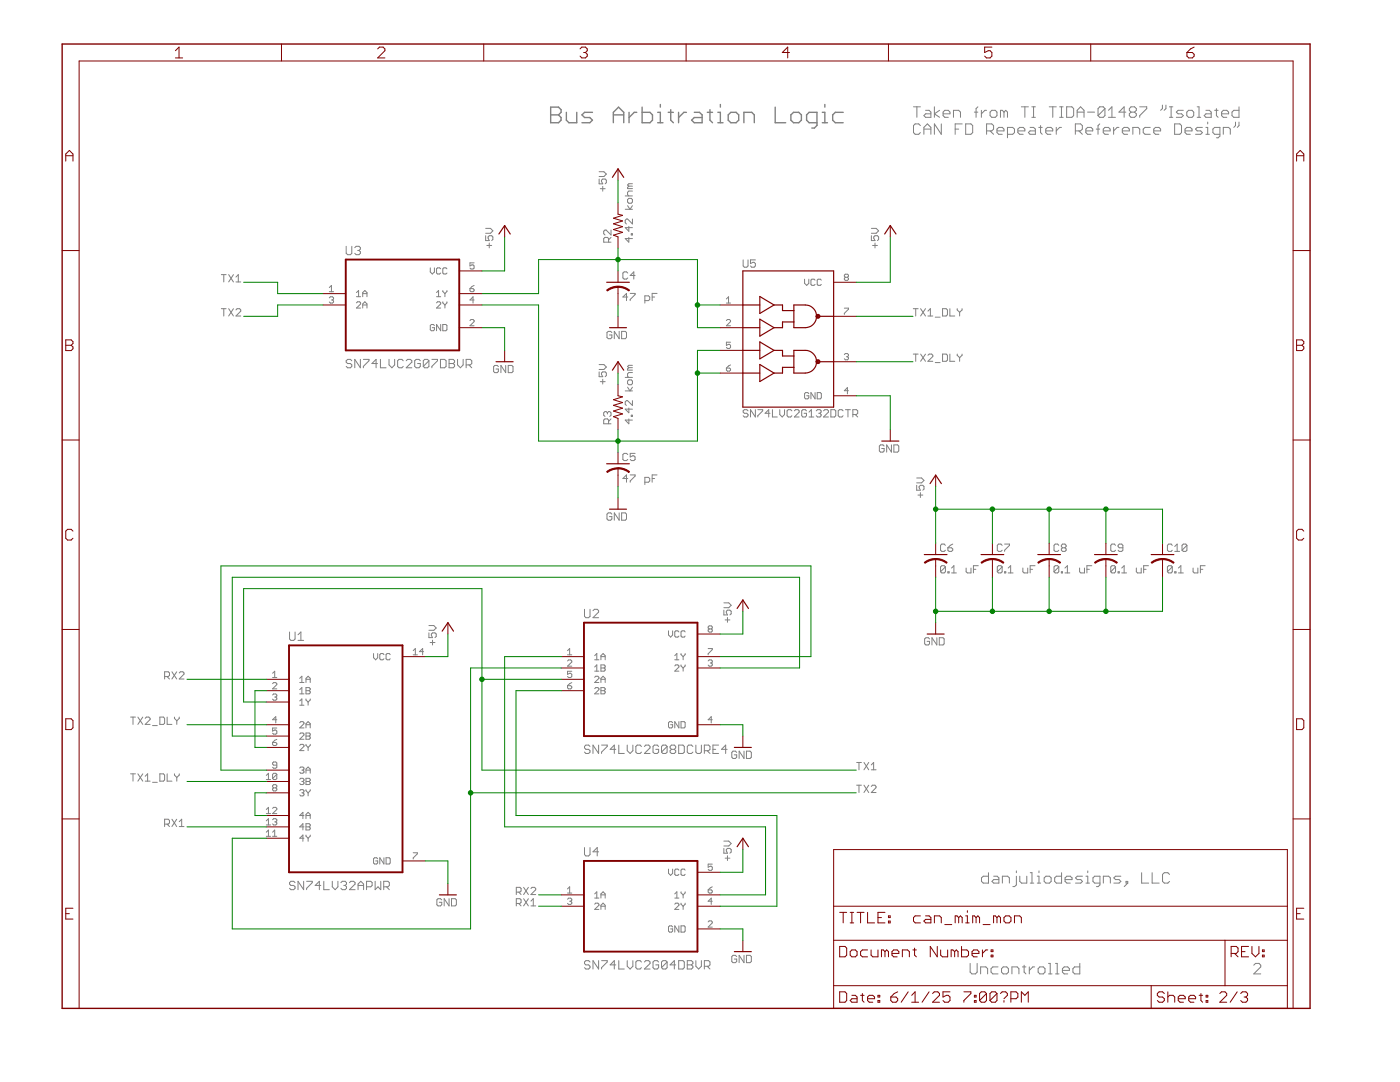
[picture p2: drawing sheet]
<svg xmlns="http://www.w3.org/2000/svg" width="279mm" height="216mm" viewBox="0 0 279 216" stroke-linecap="round" stroke-linejoin="round" font-family="sans-serif">
<g fill="none" stroke="#808080" stroke-width=".2">
<path d="M119.6 35.7v1h.7l-.3-.5v-.2l.3-.3h.5l.2 .3v.4l-.2 .3M119.6 34.3h.9l.5 .4-.5 .5h-.9M119.8 37.7h1M120.3 37.2v.9M124.8 39.1h1.4M125.2 39.8l.3-.2h.5l.2 .2v.5l-.2 .3h-.5l-.3-.3zM125.5 37.1l-.3 .3v.2h1M125.5 37.1h.7M126.2 38.1h-.7l-.3 .3v.4l.3 .3M126.2 36.7h-.7l-.3 .2 .3 .2M182.3 21.3h1.4M183 21.3v2.1"/>
<path d="M183.7 25.1l-.4-.4h-.7l-.3 .4v1.4l.3 .3h.7l.4-.3M184.4 26.8v-1.4l.7-.7 .7 .7v1.4M184.4 25.8h1.4M184.7 22h.7l.4 .4v1h-1.1l-.3-.3 .3-.4h1.1M186.5 21.3v2.1M187.5 22l-1 .7 1 .7M187.9 24.7v2.1l-1.4-2.1v2.1M188.2 22.7h1.4v-.3l-.3-.4h-.7l-.4 .4v.7l.4 .3h.7M190.3 23.4v-1.4h1l.4 .4v1M190.6 25.8h.7M192 24.7h-1.4v2.1M192.7 24.7h1.1l.3 .4v1.4l-.3 .3h-1.1z"/>
<path d="M194.5 22.4h.7M195.2 21.3l-.4 .4v1.7M195.9 22v1.4M196.9 22h-.3l-.7 .7M196.9 26.1h1l.4-.3v-.7l-.4-.4h-1v2.1M197.6 26.1l.7 .7M197.9 22h.7l.4 .4v.7l-.4 .3h-.7l-.3-.3v-.7zM199 26.1h1.4v-.3l-.4-.4h-.7l-.3 .4v.7l.3 .3h.7M200.4 22.4l-.4-.4h-.3v1.4M200.4 22.4v1M200.4 22.4l.3-.4 .4 .4v1M201.1 26.8h1l.4-.3v-.7l-.4-.4h-1v2.1"/>
<path d="M203.1 26.1h1.4v-.3l-.3-.4h-.7l-.4 .4v.7l.4 .3h.7M203.8 21.3h1.4M204.5 21.3v2.1M205.6 25.4h.7l.3 .4v1h-1l-.4-.3 .4-.4h1M205.9 21.3h.7M205.9 23.4h.7M206.3 21.3v2.1M207.3 25.4h.7M207.7 25.1v1.4l.3 .3M208.7 26.1h1.4v-.3l-.4-.4h-.7l-.3 .4v.7l.3 .3h.7M209.4 21.3h1.4M210.1 21.3v2.1"/>
<path d="M210.8 25.4v1.4M211.5 21.3h.7M211.5 23.4h.7M211.8 21.3v2.1M211.8 25.4h-.3l-.7 .7M212.9 21.3h1l.4 .4v1.4l-.4 .3h-1zM214.6 26.1h1l.4-.3v-.7l-.4-.4h-1v2.1M215 22.4h1.3M215 23.4v-1.4l.6-.7 .7 .7v1.4M215.3 26.1l.7 .7M216.7 26.1h1.4v-.3l-.4-.4h-.7l-.3 .4v.7l.3 .3h.7M217 22.4h1.4"/>
<path d="M218.8 25.8h.7M219.5 24.7l-.4 .4v1.7M220.2 26.1h1.4v-.3l-.4-.4h-.7l-.3 .4v.7l.3 .3h.7M220.5 21.7l-.3-.4h-.7l-.4 .4v1.4M220.5 21.7v1.4l-.3 .3h-.7l-.4-.3M220.5 21.7l-1.4 1.4M221.2 23.4h1.4M221.2 22l.7-.7v2.1M222.2 25.4v1.4M223.3 25.4h-.4l-.7 .7M224 26.1h1.4v-.3l-.4-.4h-.7l-.3 .4v.7l.3 .3h.7M224.7 22.4h-1.4l1-1.1v2.1"/>
<path d="M225.7 22.4l-.3-.4v-.3l.3-.4h.7l.4 .4v.3l-.4 .4M225.7 22.4l-.3 .3v.4l.3 .3h.7l.4-.3v-.4l-.4-.3M225.7 22.4h.7M226.1 26.8v-1.4h1l.4 .4v1M227.5 21.3h1.4v.4l-1.4 1.4v.3M229.6 25.4h-1.1l-.3 .4v.7l.3 .3h1.1M230.3 26.1h1.3v-.3l-.3-.4h-.7l-.3 .4v.7l.3 .3h.7M232 21v.7l-.4 .3M232.7 21v.7l-.4 .3M233.4 21.3h.7M233.4 23.4h.7M233.7 21.3v2.1"/>
<path d="M234.4 24.7h1.1l.3 .4v1.4l-.3 .3h-1.1zM236.2 22h-1.1l-.3 .4 .3 .3h.7l.4 .4-.4 .3h-1M236.5 26.1h1.4v-.3l-.3-.4h-.7l-.4 .4v.7l.4 .3h.7M237.2 22h.7l.3 .4v.7l-.3 .3h-.7l-.3-.3v-.7zM238.9 21.3h.4v2.1M238.9 23.4h.7M240 25.4h-1.1l-.3 .4 .3 .3h.7l.4 .4-.4 .3h-1M240.7 22h.7l.3 .4v1h-1l-.4-.3 .4-.4h1M240.7 26.8h.7M240.7 25.4h.3v1.4M241 24.4v.3M242.4 22h.7"/>
<path d="M242.8 21.7v1.4l.3 .3M243.5 26.8h-1.1l-.3-.3v-.7l.3-.4h1.1v1.8l-.4 .3h-.3M243.8 22.7h1.4v-.3l-.4-.4h-.7l-.3 .4v.7l.3 .3h.7M244.1 26.8v-1.4h1.1l.3 .4v1M246.6 24.4v.7l-.4 .3M247.3 21.3v2.1h-1.1l-.3-.3v-.7l.3-.4h1.1M247.3 24.4v.7l-.4 .3M44.2 54.8h.9M44.7 54.8v1.5M45.6 54.8l1 1.5M46.6 54.8l-1 1.5M47.1 55.3l.5-.5v1.5"/>
<path d="M47.1 56.3h.9M65.7 59.4l.2-.2h.5l.2 .2-.2 .5M65.7 57.4l.4-.4v1.2M65.7 58.2h.9M66.1 59.9h.3M66.4 59.9l.2 .2-.2 .4h-.5l-.2-.2M69.1 49.1v1.4l.3 .3h.5l.3-.3v-1.4M70.8 49.4l.3-.3h.5l.3 .3v.3l-.3 .3M71.1 58.4l.5-.4v1.2M71.1 59.2h.9M71.4 50h.2M71.6 50l.3 .2v.3l-.3 .3h-.5l-.3-.3"/>
<path d="M72.4 59.2v-.8l.4-.4 .4 .4v.8M72.4 58.6h.8M85.9 53.4v.9l.4 .4 .4-.4v-.9M87.1 59.2h.8M87.1 58.4l.4-.4v1.2M87.9 53.6l-.2-.2h-.4l-.2 .2v.9l.2 .2h.4l.2-.2M88.4 58v.2l.4 .4M88.8 58.6v.6M89.2 53.6l-.2-.2h-.4l-.2 .2v.9l.2 .2h.4l.2-.2M89.2 58v.2l-.4 .4M93.8 57.6h.6l.2 .4-.2 .2h-.4l-.2-.2zM94.6 59.9h-.8l.6-.7v1.3"/>
<path d="M94.6 52.5h-.8v.6l.4-.2 .4 .2v.4l-.2 .2h-.4l-.2-.2M94.6 57l-.8 .6M96.9 47v1h.7l-.2-.5v-.2l.2-.3h.5l.3 .3v.5l-.3 .2M96.9 45.6h1l.5 .5-.5 .4h-1M97.2 49h.9M97.6 48.5v1M121.5 48.3v-.7l-.3-.2h-.5l-.2 .2v.7h1.4M121.9 45.9v1l-.9-1h-.3l-.2 .2v.5l.2 .3M121.9 47.4l-.4 .5M124.8 41.8h1.4M125.2 41l.5 .8 .5-.8M125.3 59.3h-1l.7-.8v1.5"/>
<path d="M125.3 54.5l-.3-.2h-.4l-.3 .2v1l.3 .2h.4l.3-.2M125.5 47.4v.9l-.7-.7h1.4M125.5 45.2v.9l-.7-.7h1.4M125.8 58.5h.9v.3l-.9 1v.2M126 46.6h.2v.3h-.2zM126.2 43.7v1l-1-1h-.2l-.2 .3v.4l.2 .3M126.7 55h-.9l.7-.7v1.4M128.7 60h.7l.3-.2v-.5l-.3-.3h-.7v1.5M130.2 59.3h.4M131.1 58.5h-.9v1.5M145 59.6l.4-.4v1.3M148.3 51.9v1.2l.2 .2h.5l.3-.2v-1.2"/>
<path d="M150.7 51.9h-.9v.7l.5-.3h.2l.2 .3v.5l-.2 .2h-.5l-.2-.2M160.6 55.7v.8l.4 .4 .4-.4v-.8M162.7 55.9l-.2-.2h-.5l-.2 .2v.8l.2 .2h.5l.2-.2M163.9 55.9l-.2-.2h-.4l-.2 .2v.8l.2 .2h.4l.2-.2M168.7 55.3l-.2-.2 .2-.4h.4l.2 .2-.2 .4M168.7 55.3l-.2 .2 .2 .4h.4l.2-.1-.2-.5M168.7 55.3h.4M173.9 47v1h.7l-.2-.5v-.2l.2-.3h.5l.2 .3v.5l-.2 .2M173.9 45.6h1l.4 .5-.4 .4h-1M174.1 49h1M174.6 48.5v1M44.2 61.6h.9"/>
<path d="M44.7 61.6v1.5M45.6 61.6l1 1.5M46.6 61.6l-1 1.5M47.1 61.8l.2-.2h.5l.2 .2v.3l-.9 1h.9M70.2 72l-.3-.3h-.5l-.3 .3v.3l.3 .2h.5l.3 .3v.3l-.3 .3h-.5l-.3-.3M71.1 60.4l.3-.2h.4l.2 .2v.2l-.9 .9h.9M71.9 71.7v1.7l-1.1-1.7v1.7M72.4 61.5v-.9l.4-.4 .4 .4v.9M72.4 60.9h.8M72.5 71.7h1.1v.3l-1.1 1.1v.3M75.3 72.5h-1.1l.9-.8v1.7M75.9 71.7v1.7h1.1"/>
<path d="M77.6 71.7v1.1l.6 .6 .6-.6v-1.1M80.5 72l-.3-.3h-.6l-.2 .3v1.1l.2 .3h.6l.3-.3M81.1 72l.2-.3h.6l.3 .3v.3l-1.1 1.1h1.1M83.9 72l-.3-.3h-.5l-.3 .3v1.1l.3 .3h.5l.3-.3v-.6h-.6M85.6 72l-.3-.3h-.5l-.3 .3v1.1M85.6 72v1.1l-.3 .3h-.5l-.3-.3M85.6 72l-1.1 1.1M86.2 71.7h1.1v.3l-1.1 1.1v.3M86.7 65l-.2-.3h-.4l-.2 .3v.8l.2 .2h.4l.2-.2v-.4h-.4M87.1 60.4l.2-.2h.4l.2 .2v.2l-.8 .9h.8M87.9 71.7h.8l.3 .3v1.1l-.3 .3h-.8zM87.9 64.7v1.3l-.8-1.3v1.3"/>
<path d="M88.4 60.2v.2l.4 .5M88.4 64.7h.6l.2 .3v.8l-.2 .2h-.6zM88.8 60.9v.6M89.2 60.2v.2l-.4 .5M89.6 71.7h.8l.3 .3v.3l-.3 .2 .3 .3v.3l-.3 .3h-.8zM89.6 72.5h.8M91.3 71.7v1.1l.6 .6 .5-.6v-1.1M93 72.8h.9l.2-.3v-.5l-.2-.3h-.9v1.7M93.6 72.8l.5 .6M93.8 64l.2-.2h.4l.2 .2v.2l-.8 .8h.8M99.5 73.2l-.3-.3h-.5l-.2 .3v.9l.2 .3h.5l.3-.3v-.5h-.5M100.9 72.9v1.5l-.9-1.5v1.5"/>
<path d="M101.4 72.9h.8l.2 .3v.9l-.2 .3h-.8zM119.6 74.2v1h.7l-.3-.5v-.3l.3-.2h.5l.2 .2v.5l-.2 .3M119.6 72.7h.9l.5 .5-.5 .5h-.9M119.8 76.2h1M120.3 75.7v.9M122.1 66.4l-.2-.3h-.5l-.3 .3v.9l.3 .3h.5l.2-.3v-.5h-.5M123.6 66.1v1.5l-1-1.5v1.5M124.1 66.1h.7l.2 .3v.9l-.2 .3h-.7zM124.8 78h1.4M124.8 75.3h1.4M125.2 76.1l.3-.3h.5l.2 .3v.4l-.2 .3h-.5l-.3-.3zM125.2 77.3l.5 .7 .5-.7"/>
<path d="M125.5 73.4l-.3 .2v.3h1M125.5 73.4h.7M126.2 74.3h-.7l-.3 .3v.5l.3 .2M126.2 79.9v1l-1-1h-.2l-.2 .3v.5l.2 .2M126.2 72.9h-.7l-.3 .2 .3 .3M145 64l.2-.2h.4l.2 .2v.2l-.8 .8h.8M145 73.4h.6l.2 .5-.2 .2h-.4l-.2-.2zM145 60.5h.8M145.8 68.3h-.8v.6l.6-.2 .2 .2v.4l-.2 .2h-.4l-.2-.2M145.8 72.8l-.8 .6M161.4 78.5l-.2-.2h-.4l-.2 .2v.9l.2 .2h.4l.2-.2v-.4h-.4M162.7 78.3v1.3l-.9-1.3v1.3"/>
<path d="M163.1 78.3h.6l.2 .2v.9l-.2 .2h-.6zM168.5 61.5h.8v.2l-.8 .8v.2M168.5 70.8l.2-.3h.4l.2 .3-.2 .4M168.9 71.2h.2M169.1 71.2l.2 .2-.2 .4h-.4l-.2-.2M169.3 78h-.8l.6-.7v1.3M182.3 61.6h.9M182.3 70.7h.9M182.8 61.6v1.5M182.8 70.7v1.4M183.7 61.6l1 1.5M183.7 70.7l1 1.4"/>
<path d="M184.7 61.6l-1 1.5M184.7 70.7l-1 1.4M185.2 63.1h1M185.2 62.1l.5-.5v1.5M185.2 70.9l.2-.2h.5l.3 .2v.2l-1 1h1M186.6 63.3h1M186.6 72.3h1M188.1 61.6h.7l.3 .2v1l-.3 .3h-.7zM188.1 70.7h.7l.3 .2v1l-.3 .2h-.7zM189.6 61.6v1.5h.9M189.6 70.7v1.4h.9M191 61.6v.2l.5 .5"/>
<path d="M191 70.7v.2l.5 .5M191.5 62.3v.8M191.5 71.4v.7M192 61.6v.2l-.5 .5M192 70.7v.2l-.5 .5M121.2 82.4l-.2-.3h-.3l-.2 .3v.4l.2 .3M121.2 82.4l.3-.3h.2l.2 .3v.4l-.2 .3M121.2 82.4v.2M121.5 84.6v-.8l-.3-.2h-.5l-.2 .2v.8h1.4M121.9 83.6l-.4 .5M125.3 95.5h-1l.7-.7v1.4M125.3 90.7l-.3-.2h-.4l-.3 .2v1l.3 .2h.4l.3-.2"/>
<path d="M125.5 81.4v1l-.7-.8h1.4M125.5 83.6v1l-.7-.8h1.4M125.8 94.8h.9v.2l-.9 1v.2M126 82.8h.2v.3h-.2zM126.7 90.5h-.9v.7l.5-.2h.2l.2 .2v.5l-.2 .2h-.5l-.2-.2M128.7 96.2h.7l.3-.2v-.5l-.3-.3h-.7v1.5M130.2 95.5h.4M131.1 94.8h-.9v1.4M149.3 82l-.3-.3h-.5l-.2 .3v.2l.2 .3h.5l.3 .2v.3l-.3 .2h-.5l-.2-.2M150.7 81.7v1.5l-.9-1.5v1.5M151.2 81.7h1v.3l-1 1v.2M153.7 82.5h-1l.7-.8v1.5"/>
<path d="M154.2 81.7v1.5h.9M155.6 81.7v1l.5 .5 .5-.5v-1M158 82l-.2-.3h-.5l-.2 .3v1l.2 .2h.5l.2-.2M158.5 82l.3-.3h.5l.2 .3v.2l-1 1h1M161 82l-.3-.3h-.5l-.2 .3v1l.2 .2h.5l.3-.2v-.5h-.5M161.5 83.2h.9M161.5 82.2l.4-.5v1.5M162.9 82l.3-.3h.4l.3 .3v.2l-.3 .3M163.4 82.5h.2M163.6 82.5l.3 .2v.3l-.3 .2h-.4l-.3-.2M164.4 82l.2-.3h.5l.2 .3v.2l-.9 1h.9M165.8 81.7h.8l.2 .3v1l-.2 .2h-.8z"/>
<path d="M168.3 82l-.3-.3h-.5l-.2 .3v1l.2 .2h.5l.3-.2M168.7 81.7h1M169.2 81.7v1.5M170.2 82.7h.7l.3-.2v-.5l-.3-.3h-.7v1.5M170.7 82.7l.5 .5M176.4 89l-.2-.2h-.5l-.2 .2v1l.2 .2h.5l.2-.2v-.5h-.4M177.9 88.8v1.4l-.9-1.4v1.4M178.4 88.8h.7l.3 .2v1l-.3 .2h-.7zM182.9 96.8v1h.8l-.3-.5v-.2l.3-.3h.5l.2 .3v.5l-.2 .2M182.9 95.4h1l.5 .5-.5 .5h-1M183.2 98.8h1M183.7 98.3v1"/>
<path d="M122.1 102.6l-.2-.3h-.5l-.3 .3v.9l.3 .3h.5l.2-.3v-.4h-.5M123.6 102.3v1.5l-1-1.5v1.5M124.1 102.3h.7l.2 .3v.9l-.2 .3h-.7zM188.7 108.8l-.3-.2h-.4l-.3 .2v1l.3 .2h.4l.3-.2M188.7 113.1l-.3-.2h-.4l-.3 .2v1M188.7 113.1v1l-.3 .2h-.4l-.3-.2M188.7 113.1l-1 1M189.2 114.1h.2v.2h-.2zM189.2 109.3h.7l.2 .2v.3l-.2 .2h-.5l-.2-.2zM189.9 114.3h1M189.9 113.3l.5-.4v1.4M190.1 108.6l-.9 .7"/>
<path d="M192.8 113.3v.8l.3 .2h.7v-1M194.3 113.6h.5M195.2 112.9h-.9v1.4M200 113.1l-1 1M200 113.1l-.3-.2h-.4l-.3 .2v1M200 113.1v1l-.3 .2h-.4l-.3-.2M200 108.8l-.3-.2h-.4l-.3 .2v1l.3 .2h.4l.3-.2M200.5 108.6h1v.2l-1 1v.2M200.5 114.1h.2v.2h-.2zM201.2 114.3h1M201.2 113.3l.5-.4v1.4M204.1 113.3v.8l.3 .2h.7v-1"/>
<path d="M205.6 113.6h.5M206.6 112.9h-1v1.4M211.3 108.8l-.2-.2h-.5l-.2 .2v1l.2 .2h.5l.2-.2M211.3 113.1l-.2-.2h-.5l-.2 .2v1M211.3 113.1v1l-.2 .2h-.5l-.2-.2M211.3 113.1l-.9 1M211.8 114.1h.2v.2h-.2zM212 109.3l-.2-.2v-.3l.2-.2h.5l.3 .2v.3l-.3 .2M212 109.3l-.2 .2v.3l.2 .2h.5l.3-.2v-.3l-.3-.2M212 109.3h.5M212.5 114.3h1M212.5 113.3l.5-.4v1.4"/>
<path d="M215.5 113.3v.8l.2 .2h.7v-1M216.9 113.6h.5M217.9 112.9h-1v1.4M222.6 113.1l-.2-.2h-.5l-.2 .2v1M222.6 113.1v1l-.2 .2h-.5l-.2-.2M222.6 108.8l-.2-.2h-.5l-.2 .2v1l.2 .2h.5l.2-.2M222.6 113.1l-.9 1M223.1 114.1h.3v.2h-.3zM223.9 113.3l.4-.4v1.4M223.9 114.3h.9M224.1 109.3h-.7l-.3-.2v-.3l.3-.2h.5l.2 .2v1l-.2 .2h-.5l-.3-.2M226.8 113.3v.8l.2 .2h.8v-1"/>
<path d="M228.2 113.6h.5M229.2 112.9h-1v1.4M234 113.1l-.3-.2h-.5l-.2 .2v1M234 113.1v1l-.3 .2h-.5l-.2-.2M234 108.8l-.3-.2h-.5l-.2 .2v1l.2 .2h.5l.3-.2M234 113.1l-1 1M234.4 114.1h.3v.2h-.3zM234.4 110h1M234.4 109.1l.5-.5v1.4M235.2 114.3h1M235.2 113.3l.5-.4v1.4M236.9 108.8l-.3-.2h-.4l-.3 .2v1"/>
<path d="M236.9 108.8v1l-.3 .2h-.4l-.3-.2M236.9 108.8l-1 1M238.1 113.3v.8l.2 .2h.8v-1M239.6 113.6h.5M240.5 112.9h-.9v1.4M32.9 135h.7l.2-.2v-.5l-.2-.3h-.7v1.5M33.3 135l.5 .5M34.3 134l1 1.5M35.3 134l-1 1.5M35.8 134.3l.2-.3h.5l.2 .3v.2l-.9 1h.9M54.4 136.4l.2-.2h.4l.2 .2v.2l-.8 .9h.8M54.4 134.3l.4-.4v1.3"/>
<path d="M54.4 135.2h.8M54.4 138.7l.2-.2h.4l.2 .2-.2 .4M54.8 139.1h.2M55 139.1l.2 .2-.2 .4h-.4l-.2-.2M57.8 126.1v1.4l.3 .3h.5l.3-.3v-1.4M59.5 127.8h1.1M59.5 126.7l.5-.6v1.7M59.8 135.4l.4-.5v1.3M59.8 137.6l.4-.4v1.3M59.8 139.9l.4-.4v1.2M59.8 136.2h.9M59.8 138.5h.9"/>
<path d="M61.1 136.2v-.8l.4-.5 .4 .5v.8M61.1 137.2h.6l.2 .2-.2 .4 .2 .4-.2 .3h-.6zM61.1 139.5v.2l.4 .4M61.1 135.6h.8M61.1 137.8h.6M61.9 139.5v.2l-.4 .4M74.5 130.4v.8l.5 .5 .4-.5v-.8M76.6 130.6l-.2-.2h-.4l-.2 .2v.8l.2 .3h.4l.2-.3M77.9 130.6l-.2-.2h-.4l-.3 .2v.8l.3 .3h.4l.2-.3M82.5 129.8l.4-.4v1.3M82.5 130.7h.8M84.5 130h-.8l.6-.6v1.3"/>
<path d="M85.6 126.3v.9h.7l-.2-.4v-.3l.2-.2h.5l.3 .2v.5l-.3 .2M85.6 124.8h1l.5 .5-.5 .5h-1M85.8 128.2h1M86.3 127.7v1M113.3 136.8h.6l.2 .4-.2 .3h-.4l-.2-.3zM113.3 131.9l.2-.2h.4l.2 .2v.2l-.8 .8h.8M113.3 130.7h.8M113.3 129.8l.4-.4v1.3M114.1 133.9h-.8v.7l.4-.3 .4 .3v.4l-.2 .2h-.4l-.2-.2M114.1 136.2l-.8 .6M116.6 121.6v1.4l.3 .3h.6l.3-.3v-1.4M118.3 121.9l.3-.3h.6l.3 .3v.2l-1.2 1.2h1.2"/>
<path d="M118.7 137.4l.2-.2h.4l.2 .2v.2l-.8 .9h.8M118.7 135.1l.2-.2h.4l.2 .2v.3l-.8 .8h.8M118.7 131.7h.8M118.7 130.8l.4-.4v1.3M118.7 133.1l.4-.4v1.2M118.7 133.9h.8M119.9 135.6h.9M119.9 137.2h.7l.2 .2-.2 .4 .2 .4-.2 .3h-.7zM119.9 137.8h.7M119.9 131.7v-.9l.5-.4 .4 .4v.9M119.9 132.7h.7l.2 .2-.2 .4 .2 .4-.2 .2h-.7zM119.9 136.2v-.8l.5-.5 .4 .5v.8"/>
<path d="M119.9 131h.9M119.9 133.3h.7M133.4 125.9v.8l.4 .4 .4-.4v-.8M134.7 131.7h.8M134.7 132.9l.2-.2h.4l.2 .2v.2l-.8 .8h.8M134.7 130.8l.4-.4v1.3M135.5 126.1l-.2-.2h-.4l-.2 .2v.8l.2 .2h.4l.2-.2M135.9 130.4v.2l.4 .4M135.9 132.7v.2l.4 .4M136.3 131v.7M136.3 133.3v.6M136.7 126.1l-.2-.2h-.4l-.2 .2v.8l.2 .2h.4l.2-.2"/>
<path d="M136.7 130.4v.2l-.4 .4M136.7 132.7v.2l-.4 .4M141.3 131.9l.2-.2h.4l.3 .2-.3 .4M141.3 129.4h.9v.2l-.9 .9v.2M141.5 125.5l-.2-.2 .2-.4h.4l.3 .2-.3 .4M141.5 125.5l-.2 .2 .2 .4h.4l.3-.2-.3-.4M141.5 125.5h.4M141.8 132.3h.1M141.9 132.3l.3 .2-.3 .4h-.4l-.2-.2M144.5 120.3h.9l.5 .5-.5 .5h-.9M144.5 121.8v.9h.7l-.3-.7 .3-.2h.5l.2 .2v.5l-.2 .2M144.7 123.7h1"/>
<path d="M145.2 123.2v1M185.5 127.5l-.2-.2h-.5l-.3 .2v1l.3 .2h.5l.2-.2v-.5h-.5M187 127.3v1.4l-1-1.4v1.4M187.5 127.3h.7l.2 .2v1l-.2 .2h-.7zM26.1 154.4h.9M26.1 143.1h.9M26.5 143.1v1.4M26.5 154.4v1.5M27.5 154.4l1 1.5M27.5 143.1l1 1.4M28.5 154.4l-1 1.5M28.5 143.1l-1 1.4"/>
<path d="M29 154.9l.5-.5v1.5M29 155.9h1M29 143.3l.2-.2h.5l.3 .2v.3l-1 .9h1M30.4 156.1h1M30.4 144.8h1M31.9 154.4h.7l.3 .3v.9l-.3 .3h-.7zM31.9 143.1h.7l.3 .2v1l-.3 .2h-.7zM33.4 154.4v1.5h.9M33.4 143.1v1.4h.9M34.8 143.1v.2l.5 .5M34.8 154.4v.3l.5 .4M35.3 143.8v.7"/>
<path d="M35.3 155.1v.8M35.8 154.4v.3l-.5 .4M35.8 143.1v.2l-.5 .5M53.1 154.7l.5-.4v1.3M53.1 155.6h.9M54.4 148.1h.6l.2 .5-.2 .2h-.4l-.2-.2zM54.6 157.2l-.2-.2 .2-.4h.4l.2 .2-.2 .4M54.6 157.2l-.2 .2 .2 .4h.4l.2-.2-.2-.4M54.6 157.2h.4M55.2 145.3h-.8v.6l.4-.2 .4 .2v.4l-.2 .2h-.4l-.2-.2M55.2 152.7h-.6l-.2-.2 .2-.5h.4l.2 .3v.8l-.2 .2h-.4l-.2-.2M55.2 154.5v.8l-.2 .3h-.4l-.2-.3"/>
<path d="M55.2 143.6h-.8l.6-.6v1.3M55.2 154.5l-.2-.2h-.4l-.2 .2v.8M55.2 147.5l-.8 .6M55.2 154.5l-.8 .8M59.8 148.7l.2-.2h.5l.2 .2v.2l-.9 .9h.9M59.8 140.7h.9M59.8 144.2l.2-.2h.5l.2 .2v.2l-.9 .8h.9M59.8 146.5l.2-.2h.5l.2 .2v.2l-.9 .8h.9M59.8 153.2l.2-.1h.5l.2 .1-.2 .5M59.8 155.5l.2-.2h.5l.2 .2-.2 .4M59.8 157.8l.2-.2h.5l.2 .2-.2 .4M60.2 153.7h.3"/>
<path d="M60.2 155.9h.3M60.2 158.2h.3M60.5 153.7l.2 .2-.2 .4h-.5l-.2-.2M60.5 155.9l.2 .2-.2 .4h-.5l-.2-.1M60.5 158.2l.2 .2-.2 .4h-.5l-.2-.2M61.1 145.2v-.8l.4-.4 .4 .4v.8M61.1 146.3h.6l.2 .2-.2 .4 .2 .4-.2 .2h-.6zM61.1 148.5v.2l.4 .4M61.1 154.3v-.8l.4-.4 .4 .4v.8M61.1 155.3h.6l.2 .2-.2 .4 .2 .5-.2 .1h-.6zM61.1 157.6v.2l.4 .4M61.1 144.6h.8"/>
<path d="M61.1 146.9h.6M61.1 153.7h.8M61.1 155.9h.6M61.5 140.1v.6M61.5 149.1v.7M61.5 158.2v.6M61.9 148.5v.2l-.4 .4M61.9 157.6v.2l-.4 .4M117.8 148.9l-.3-.2h-.6l-.3 .2v.3l.3 .3h.6l.3 .3v.3l-.3 .2h-.6l-.3-.2M119.5 148.7v1.6l-1.2-1.6v1.6M120.1 148.7h1.1v.2l-1.1 1.2v.2M122.9 149.5h-1.1l.8-.8v1.6"/>
<path d="M123.5 148.7v1.6h1.1M125.2 148.7v1.1l.6 .5 .5-.5v-1.1M128 148.9l-.3-.2h-.5l-.3 .2v1.2l.3 .2h.5l.3-.2M128.6 148.9l.3-.2h.6l.2 .2v.3l-1.1 1.1h1.1M131.4 148.9l-.3-.2h-.5l-.3 .2v1.2l.3 .2h.5l.3-.2v-.6h-.5M133.1 148.9l-.2-.2h-.6l-.3 .2v1.2M133.1 148.9v1.2l-.2 .2h-.6l-.3-.2M133.1 148.9l-1.1 1.2M134 149.5l-.3-.3v-.3l.3-.2h.6l.3 .2v.3l-.3 .3M134 149.5h.6M134 149.5l-.3 .3v.3l.3 .2h.6l.3-.2v-.3l-.3-.3M134.2 144.2l-.2-.2h-.4l-.2 .2v.8l.2 .2h.4l.2-.2v-.4h-.4"/>
<path d="M135.4 148.7h.9l.3 .2v1.2l-.3 .2h-.9zM135.5 144v1.2l-.8-1.2v1.2M135.9 144h.6l.2 .2v.8l-.2 .2h-.6zM138.3 148.9l-.3-.2h-.6l-.2 .2v1.2l.2 .2h.6l.3-.2M138.9 148.7v1.4l.2 .2h.6l.3-.2v-1.4M140.6 149.8h.8l.3-.3v-.6l-.3-.2h-.8v1.6M141.1 149.8l.6 .5M142.2 143.6h-.9l.6-.6v1.3M142.3 149.5h.5M143.4 148.7h-1.1v1.6h1.1M145.1 149.5h-1.1l.8-.8v1.6M147 150.1l-.2-.2h-.5l-.3 .2v1l.3 .2h.5l.2-.2v-.5h-.5"/>
<path d="M148.5 149.9v1.4l-1-1.4v1.4M149 149.9h.7l.2 .2v1l-.2 .2h-.7zM171 152.1h.9M171 156.7h.9M171.4 152.1v1.5M171.4 156.7v1.4M172.4 152.1l1 1.5M172.4 156.7l1 1.4M173.4 152.1l-1 1.5M173.4 156.7l-1 1.4M173.9 152.6l.4-.5v1.5M173.9 153.6h.9"/>
<path d="M173.9 156.9l.2-.2h.5l.2 .2v.3l-.9 .9h.9M32.9 164.4h.7l.2-.2v-.5l-.2-.2h-.7v1.4M33.3 164.4l.5 .5M34.3 163.5l1 1.4M35.3 163.5l-1 1.4M35.8 164l.5-.5v1.4M35.8 164.9h.9M53.1 161.5l.5-.4v1.2M53.1 163.8l.5-.4v1.2M53.1 166.1l.5-.5v1.3M53.1 162.3h.9M53.1 164.6h.9"/>
<path d="M53.1 166.9h.9M54.4 166.1l.4-.5v1.3M54.4 161.3l.2-.2h.4l.2 .2v.2l-.8 .8h.8M54.4 163.6l.2-.2h.4l.2 .2-.2 .4M54.4 166.9h.8M54.8 164h.2M55 164l.2 .2-.2 .4h-.4l-.2-.2M58.9 176.1l-.3-.2h-.5l-.3 .2v.3l.3 .3h.5l.3 .3v.2l-.3 .3h-.5l-.3-.3M60.6 175.9v1.6l-1.1-1.6v1.6M60.7 162.7h-.9l.7-.6v1.2M60.7 165h-.9l.7-.6v1.2M60.7 167.3h-.9l.7-.7v1.3"/>
<path d="M61.1 163.3v-.8l.4-.4 .4 .4v.8M61.1 164.4h.6l.2 .2-.2 .4 .2 .4-.2 .2h-.6zM61.1 166.6v.2l.4 .5M61.1 162.7h.8M61.1 165h.6M61.2 175.9h1.1v.2l-1.1 1.1v.3M61.5 167.3v.6M61.9 166.6v.2l-.4 .5M64 176.7h-1.1l.8-.8v1.6M64.6 175.9v1.6h1.1M66.3 175.9v1.1l.6 .5 .5-.5v-1.1M68 176.1l.3-.2h.6l.3 .2v.3l-.3 .3"/>
<path d="M68.6 176.7h.3M68.9 176.7l.3 .3v.2l-.3 .3h-.6l-.3-.3M69.7 176.1l.3-.2h.6l.3 .2v.3l-1.2 1.1h1.2M71.5 176.7h1.1M71.5 177.5v-1.1l.5-.5 .6 .5v1.1M73.2 177h.8l.3-.3v-.6l-.3-.2h-.8v1.6M74.9 175.9v1.6l.5-.5 .6 .5v-1.6M75.4 171.4l-.2-.2h-.4l-.3 .2v.8l.3 .2h.4l.2-.2v-.4h-.4M76.6 177h.8l.3-.3v-.6l-.3-.2h-.8v1.6M76.6 171.2v1.2l-.8-1.2v1.2M77 171.2h.7l.2 .2v.8l-.2 .2h-.7zM77.1 177l.6 .5"/>
<path d="M82.5 170.2h.8v.2l-.8 .8v.2M88.2 179.6l-.3-.3h-.5l-.2 .3v.9l.2 .3h.5l.3-.3v-.5h-.5M89.6 179.3v1.5l-1-1.5v1.5M90.1 179.3h.7l.3 .3v.9l-.3 .3h-.7zM103 178h.8l.2-.2v-.5l-.2-.2h-.8v1.4M103.5 178l.5 .5M104.5 177.1l1 1.4M104.5 179.3l1 1.5M105.5 177.1l-1 1.4M105.5 179.3l-1 1.5M106 177.3l.2-.2h.5l.2 .2v.2l-.9 1h.9M106 179.8l.4-.5v1.5"/>
<path d="M113.3 177.4l.4-.4v1.2M113.3 179.4l.2-.2h.4l.2 .2-.2 .4M113.3 178.2h.8M113.7 179.8h.2M113.9 179.8l.2 .2-.2 .5h-.4l-.2-.2M116.6 169.1v1.4l.3 .3h.6l.3-.3v-1.4M118.7 178.4l.4-.5v1.3M118.7 179.2h.8M119.5 170h-1.2l.9-.9v1.7M119.9 179.2v-.8l.5-.5 .4 .5v.8M119.9 178.6h.9M133.4 173.4v.8l.4 .5 .4-.5v-.8"/>
<path d="M134.7 178.4l.4-.5v1.3M134.7 179.2h.8M135.5 173.6l-.2-.2h-.4l-.2 .2v.9l.2 .2h.4l.2-.2M135.9 177.9v.3l.4 .4M136.3 178.6v.6M136.7 173.6l-.2-.2h-.4l-.2 .2v.9l.2 .2h.4l.2-.2M136.7 177.9v.3l-.4 .4M141.3 177.6h.6l.3 .4-.3 .2h-.4l-.2-.2zM142.2 172.4h-.9v.6l.5-.2 .4 .2v.5l-.3 .2h-.4l-.2-.2M142.2 179.8h-.9l.6-.6v1.3M142.2 177l-.9 .6M144.5 169.3v.9h.7l-.3-.7 .3-.2h.5l.2 .2v.5l-.2 .2"/>
<path d="M144.5 167.8h.9l.5 .5-.5 .5h-.9M144.7 171.2h1M145.2 170.8v.9M197.3 174.1v2.1h-1.1l-.3-.3v-.7l.3-.4h1.1M198.3 174.8h.7l.3 .4v1h-1l-.3-.3 .3-.4h1M200 176.2v-1.4h1.1l.3 .4v1M202.8 174.8v1.8l-.3 .3h-.4M202.8 173.8v.3M203.5 174.8v1.1l.4 .3h1v-1.4M205.6 176.2h.7M205.6 174.1h.4v2.1M207 176.2h.7"/>
<path d="M207 174.8h.3v1.4M207.3 173.8v.3M208.4 175.2l.3-.4h.7l.4 .4v.7l-.4 .3h-.7l-.3-.3zM211.9 174.1v2.1h-1.1l-.3-.3v-.7l.3-.4h1.1M212.6 175.5h1.4v-.3l-.4-.4h-.7l-.3 .4v.7l.3 .3h.7M216 174.8h-1l-.3 .4 .3 .3h.7l.3 .4-.3 .3h-1M216.7 176.2h.7M216.7 174.8h.4v1.4M217.1 173.8v.3M219.5 176.2h-1l-.4-.3v-.7l.4-.4h1v1.8l-.3 .3h-.4M220.2 176.2v-1.4h1.1l.3 .4v1M223.7 174.8h-1.1l-.3 .4 .3 .3h.7l.4 .4-.4 .3h-1"/>
<path d="M224.7 175.9h.4v.3h-.4zM225.1 176.2l-.7 .7M227.8 174.1v2.1h1.4M229.9 174.1v2.1h1.4M233.4 174.5l-.3-.4h-.7l-.4 .4v1.4l.4 .3h.7l.3-.3M103 180.3h.8l.2-.3v-.4l-.2-.3h-.8v1.5M103.5 180.3l.5 .5M106 180.8h.9M117.8 192l-.3-.3h-.6l-.3 .3v.3l.3 .2h.6l.3 .3v.3l-.3 .3h-.6l-.3-.3M118.7 180.4l.2-.2h.4l.2 .2v.2l-.8 .9h.8M119.5 191.7v1.7l-1.2-1.7v1.7M119.9 181.5v-.9l.5-.4 .4 .4v.9"/>
<path d="M119.9 180.8h.9M120.1 191.7h1.1v.3l-1.1 1.1v.3M122.9 192.5h-1.1l.8-.8v1.7M123.5 191.7v1.7h1.1M125.2 191.7v1.1l.6 .6 .5-.6v-1.1M128 192l-.3-.3h-.5l-.3 .3v1.1l.3 .3h.5l.3-.3M128.6 192l.3-.3h.6l.2 .3v.3l-1.1 1.1h1.1M131.4 192l-.3-.3h-.5l-.3 .3v1.1l.3 .3h.5l.3-.3v-.6h-.5M133.1 192l-.2-.3h-.6l-.3 .3v1.1M133.1 192v1.1l-.2 .3h-.6l-.3-.3M133.1 192l-1.1 1.1M134.2 185l-.2-.3h-.4l-.2 .3v.8l.2 .2h.4l.2-.2v-.4h-.4"/>
<path d="M134.7 180.4l.2-.2h.4l.2 .2v.2l-.8 .9h.8M134.9 192.5h-1.2l.9-.8v1.7M135.4 191.7h.9l.3 .3v1.1l-.3 .3h-.9zM135.5 184.7v1.3l-.8-1.3v1.3M135.9 180.2v.2l.4 .4M135.9 184.7h.6l.2 .3v.8l-.2 .2h-.6zM136.3 180.8v.7M136.7 180.2v.2l-.4 .4M137.2 191.7h.8l.3 .3v.3l-.3 .2 .3 .3v.3l-.3 .3h-.8zM137.2 192.5h.8M138.9 191.7v1.1l.5 .6 .6-.6v-1.1M140.6 192.8h.8l.3-.3v-.5l-.3-.3h-.8v1.7"/>
<path d="M141.1 192.8l.6 .6M141.3 184l.2-.3h.4l.3 .3v.1l-.9 .9h.9M147 190.9l-.2-.3h-.5l-.3 .3v1l.3 .2h.5l.2-.2v-.5h-.5M148.5 190.6v1.5l-1-1.5v1.5M149 190.6h.7l.2 .3v1l-.2 .2h-.7zM193.6 192.2v1.8l.4 .3h.7l.3-.3v-1.8M195.7 194.3v-1.4h1l.4 .4v1M199.2 192.9h-1.1l-.3 .4v.7l.3 .3h1.1M200.2 192.9h.7l.4 .4v.7l-.4 .3h-.7l-.3-.3v-.7zM202 194.3v-1.4h1l.3 .4v1M204 192.9h.7M204.4 192.6v1.4l.3 .3"/>
<path d="M205.4 192.9v1.4M206.5 192.9h-.4l-.7 .7M207.5 192.9h.7l.4 .4v.7l-.4 .3h-.7l-.3-.3v-.7zM209.3 194.3h.7M209.3 192.2h.3v2.1M210.7 194.3h.6M210.7 192.2h.3v2.1M212 193.6h1.4v-.3l-.3-.4h-.7l-.4 .4v.7l.4 .3h.7M215.5 192.2v2.1h-1l-.4-.3v-.7l.4-.4h1M250.2 192.6l.4-.4h.7l.3 .4v.3l-1.4 1.4h1.4"/>
</g>
<g fill="none" stroke="#808080" stroke-width=".28">
<path d="M109.9 21.4h1.6l.5 .5v.5l-.5 .5 .5 .6v.5l-.5 .5h-1.6zM109.9 22.9h1.6M113 22.4v1.6l.5 .5h1.6v-2.1M118.2 22.4h-1.5l-.6 .5 .6 .6h1l.5 .5-.5 .5h-1.6M122.4 22.9h2.1M122.4 24.5v-2.1l1-1 1.1 1v2.1M125.5 22.4v2.1M127.1 22.4h-.5l-1.1 1.1M128.1 21.4v3.1h1.6l.5-.5v-1.1l-.5-.5h-1.6M131.3 24.5h1M131.3 22.4h.5v2.1M131.8 20.8v.6"/>
<path d="M133.3 22.4h1.1M133.9 21.9v2.1l.5 .5M135.4 22.4v2.1M137 22.4h-.5l-1.1 1.1M138.6 22.4h1l.5 .5v1.6h-1.5l-.6-.5 .6-.5h1.5M141.2 22.4h1M141.7 21.9v2.1l.5 .5M143.3 24.5h1M143.3 22.4h.5v2.1M143.8 20.8v.6M145.3 22.9l.6-.5h1l.5 .5v1.1l-.5 .5h-1l-.6-.5zM148.5 24.5v-2.1h1.5l.5 .5v1.6"/>
<path d="M154.7 21.4v3.1h2.1M157.8 22.9l.6-.5h1l.5 .5v1.1l-.5 .5h-1l-.6-.5zM163 24.5h-1.5l-.5-.5v-1.1l.5-.5h1.5v2.6l-.5 .5h-.5M164.1 24.5h1M164.1 22.4h.5v2.1M164.6 20.8v.6M168.3 22.4h-1.6l-.5 .5v1.1l.5 .5h1.6"/>
</g>
<path d="M12.4 8.8h249.1v192.4h-249.1z" fill="none" stroke="#800000" stroke-width=".28"/>
<g fill="none" stroke="#800000" stroke-width=".2">
<path d="M35 10.1l.7-.7v2.2M35 11.6h1.4M56.2 8.8v3.4M75.4 9.8l.3-.4h.8l.3 .4v.3l-1.4 1.5h1.4M96.5 8.8v3.4M115.8 9.8l.3-.4h.7l.4 .4v.3l-.4 .4M116.5 10.5h.3M116.8 10.5l.4 .3v.4l-.4 .4h-.7l-.3-.4M136.9 8.8v3.4M157.6 10.5h-1.5l1.1-1.1v2.2M177.3 8.8v3.4M198 9.4h-1.5v1.1l.7-.4h.4l.4 .4v.7l-.4 .4h-.7l-.4-.4"/>
<path d="M217.7 8.8v3.4M236.9 10.5h1.1l.3 .3v.4l-.3 .4h-.8l-.3-.4zM238.3 9.4l-.7 .4-.7 .7M13.1 32.2v-1.5l.7-.7 .8 .7v1.5M13.1 31.1h1.5M123.3 33.7v2.2M258.8 31.1h1.4M258.8 32.2v-1.5l.7-.7 .7 .7v1.5M12.4 50h3.4M64.5 58.6h4.5M91.7 58.6h4.5M91.7 54.1h4.5"/>
<path d="M100.7 45v2.3M123.3 40.5v2.2l.9 .3-1.8 .5 1.8 .6-1.8 .6 1.8 .5-1.8 .6 1.8 .6-1.8 .5 .9 .4v2.2M123.3 54.1v2.2M123.3 57.2v3.7M166.4 56.3h4.5M177.7 45v2.3M258.1 50h3.4M13.1 67.8h1.1l.4 .4v.3l-.4 .4 .4 .3v.4l-.4 .4h-1.1zM13.1 68.9h1.1M64.5 60.9h4.5M91.7 60.9h4.5M91.7 65.4h4.5"/>
<path d="M100.7 69.9v2.3M123.3 63.1v2.3M123.3 72.2v2.2M123.3 76.7v2.3l.9 .2-1.8 .6 1.8 .5-1.8 .6 1.8 .5-1.8 .6 1.8 .6-1.8 .5 .9 .4v2.2M143.7 60.9h4.6M143.7 65.4h4.6M143.7 69.9h4.6M143.7 74.4h4.6M166.4 79h4.5M166.4 63.1h4.5M166.4 72.2h4.5M258.8 67.8h1l.4 .4v.3l-.4 .4 .4 .3v.4l-.4 .4h-1z"/>
<path d="M258.8 68.9h1M12.4 87.8h3.4M123.3 90.3v2.2M123.3 93.5v3.6M123.3 99.3v2.3M177.7 85.7v2.3M186.7 94.8v2.3M258.1 87.8h3.4M14.6 106l-.4-.4h-.7l-.4 .4v1.4l.4 .4h.7l.4-.4M148.3 119.7v2.3M186.7 108.4v2.3M186.7 111.6v3.6"/>
<path d="M198.1 108.4v2.3M198.1 111.6v3.6M209.4 108.4v2.3M209.4 111.6v3.6M220.7 108.4v2.3M220.7 111.6v3.6M232 108.4v2.3M232 111.6v3.6M260.2 106l-.4-.4h-.7l-.3 .4v1.4l.3 .4h.7l.4-.4M12.4 125.6h3.4M53.1 135.6h4.6M53.1 137.8h4.6"/>
<path d="M80.3 131h4.6M89.4 124.2v2.3M112 135.6h4.5M112 137.8h4.5M112 131h4.5M112 133.3h4.5M139.2 131h4.5M139.2 133.3h4.5M139.2 126.5h4.5M186.7 124.2v2.3M258.1 125.6h3.4M13.1 143.4h1.1l.4 .4v1.4l-.4 .4h-1.1z"/>
<path d="M53.1 140.1h4.6M53.1 144.6h4.6M53.1 146.9h4.6M53.1 149.1h4.6M53.1 153.7h4.6M53.1 155.9h4.6M53.1 158.2h4.6M139.2 144.6h4.5M148.3 146.9v2.2M258.8 143.4h1l.4 .4v1.4l-.4 .4h-1zM12.4 163.4h3.4M53.1 162.7h4.6"/>
<path d="M53.1 165h4.6M53.1 167.3h4.6M80.3 171.8h4.6M89.4 176.3v2.3M112 178.6h4.5M139.2 178.6h4.5M139.2 174.1h4.5M148.3 167.3v2.2M166.4 169.5h90.5v31.7h-90.5zM258.1 163.4h3.4M13.1 182.3h.7M14.6 181.2h-1.5v2.2h1.5"/>
<path d="M112 180.8h4.5M139.2 180.8h4.5M139.2 185.4h4.5M148.3 187.6v2.3M166.4 187.6h90.5M166.4 196.7h90.5M166.4 180.8h90.5M167.6 188.8h1l.4 .4v1.4l-.4 .3h-1zM167.6 197.9h1l.4 .3v1.4l-.4 .4h-1zM167.6 182.1h1.4M168.3 182.1v2M169.7 189.9l.3-.4h.7l.3 .4v.7l-.3 .3h-.7l-.3-.3z"/>
<path d="M169.7 182.1h.7M169.7 184.1h.7M170 198.6h.7l.3 .3v1.1h-1l-.3-.4 .3-.3h1M170 182.1v2M171 182.1h1.4M171.7 198.6h.7M171.7 182.1v2M172.1 198.2v1.4l.3 .4M173.1 199.3h1.4v-.4l-.3-.3h-.7l-.4 .3v.7l.4 .4h.7M173.1 182.1v2h1.4M173.1 189.5h-1l-.4 .4v.7l.4 .3h1M173.8 189.5v1.1l.4 .3h1v-1.4"/>
<path d="M175.2 199.6h.4v.4h-.4zM175.2 198.6h.4v.3h-.4zM175.2 183.1h.7M176.6 189.9l.4-.4 .3 .4v1M176.6 182.1h-1.4v2h1.4M176.6 189.9l-.3-.4h-.4v1.4M176.6 189.9v1M177.3 182.8h.4v.3h-.4zM177.3 183.8h.4v.3h-.4zM177.8 198.9h1l.4 .4v.3l-.4 .4h-.7l-.3-.4zM178 190.2h1.4v-.3l-.4-.4h-.6l-.4 .4v.7l.4 .3h.6M179.2 197.9l-.7 .3-.7 .7"/>
<path d="M180.1 190.9v-1.4h1l.4 .4v1M181.3 197.9l-1.4 2.1M181.9 200h1.4M181.9 198.6l.7-.7v2.1M182.2 189.5h.7M182.5 189.2v1.4l.4 .3M183.7 182.8h-1.1l-.3 .3v.7l.3 .3h1.1M184.7 182.8h.7l.4 .3v1h-1.1l-.3-.3 .3-.3h1.1M185.4 197.9l-1.4 2.1M186.1 198.2l.4-.3h.7l.3 .3v.4l-1.4 1.4h1.4M186.5 184.1v-1.3h1l.4 .3v1M187 188.8v2.1l-1.3-2.1v2.1"/>
<path d="M187.7 189.5v1.1l.4 .3h1v-1.4M188.6 184.5h1.3M189.6 197.9h-1.4v1l.7-.3h.3l.4 .3v.7l-.4 .4h-.7l-.3-.4M190.5 189.9l-.3-.4h-.4v1.4M190.5 189.9v1M190.5 189.9l.4-.4 .3 .4v1M191.3 183.1l-.3-.3h-.4v1.3M191.3 183.1v1M191.3 183.1l.4-.3 .3 .3v1M191.9 188.8v2.1h1.1l.3-.3v-.7l-.3-.4h-1.1M192.4 197.9h1.4v.3l-1.4 1.4v.4M192.7 184.1h.7"/>
<path d="M192.7 182.8h.4v1.3M193.1 181.7v.4M194 190.2h1.4v-.3l-.4-.4h-.7l-.3 .4v.7l.3 .3h.7M194.5 199.6h.3v.4h-.3zM194.5 198.6h.3v.3h-.3zM194.8 183.1v1M194.8 183.1l.4-.3 .3 .3v1M194.8 183.1l-.3-.3h-.4v1.3M196.1 189.5v1.4M196.2 184.5h1.4M196.9 198.2v1.4l-.4 .4h-.7l-.3-.4M196.9 198.2l-.4-.3h-.7l-.3 .3v1.4"/>
<path d="M196.9 198.2l-1.4 1.4M197.1 189.5h-.3l-.7 .7M197.8 190.6h.4v.3h-.4zM197.8 189.5h.4v.4h-.4zM199 198.2v1.4l-.4 .4h-.7l-.3-.4M199 198.2l-.4-.3h-.7l-.3 .3v1.4M199 183.1v1M199 198.2l-1.4 1.4M199 183.1l-.4-.3h-.3v1.3M199 183.1l.3-.3 .4 .3v1M199.7 198.2l.3-.3h.7l.3 .3v.4l-.6 .7M200.4 183.1l.3-.3h.7l.4 .3v.7l-.4 .3h-.7l-.3-.3z"/>
<path d="M200.4 199.6v.4M201.7 199.3h1.1l.3-.4v-.7l-.3-.3h-1.1v2.1M202.5 184.1v-1.3h1l.3 .3v1M203.8 200v-2.1l.7 .7 .7-.7v2.1M229.7 196.7v4.5M232.4 198.2l-.4-.3h-.7l-.3 .3v.4l.3 .3h.7l.4 .4v.3l-.4 .4h-.7l-.3-.4M233.1 198.9l.3-.3h.7l.3 .3v1.1M233.1 197.9v2.1M235.1 199.3h1.4v-.4l-.3-.3h-.7l-.4 .3v.7l.4 .4h.7M237.2 199.3h1.4v-.4l-.3-.3h-.7l-.4 .3v.7l.4 .4h.7M239.3 198.6h.7M239.7 198.2v1.4l.3 .4"/>
<path d="M240.7 199.6h.3v.4h-.3zM240.7 198.6h.3v.3h-.3zM243.4 198.2l.4-.3h.7l.3 .3v.4l-1.4 1.4h1.4M244.5 187.6v9.1M245.7 190.2h1l.4-.3v-.7l-.4-.4h-1v2.1M246.4 190.2l.7 .7M246.9 197.9l-1.4 2.1M247.6 198.2l.3-.3h.7l.4 .3v.4l-.4 .3M247.8 189.9h.7M248.3 198.9h.3M248.6 198.9l.4 .4v.3l-.4 .4h-.7l-.3-.4M249.2 188.8h-1.4v2.1h1.4"/>
<path d="M249.9 188.8v1.4l.6 .7 .7-.7v-1.4M251.9 190.6h.4v.3h-.4zM251.9 189.5h.4v.4h-.4zM258.8 182.3h.7M260.2 181.2h-1.4v2.2h1.4M15.8 201.2v-189h242.3v189"/>
</g>
<g fill="none" stroke="#800000" stroke-width=".23">
<path d="M122.2 35.4l1.1-1.7 1.2 1.7M99.6 46.7l1.1-1.7 1.1 1.7M121.1 56.3h4.5M148.3 54.1h18.1v27.1h-18.1zM151.6 59.2l2.9 1.7-2.9 1.6zM176.6 46.7l1.1-1.7 1.1 1.7M99 72.2h3.4M121.6 65.4h3.4M122.2 73.9l1.1-1.7 1.2 1.7M148.3 65.4h3.3M148.3 60.9h3.3M148.3 74.4h3.3"/>
<path d="M148.3 69.9h3.3M151.6 63.7l2.9 1.7-2.9 1.7zM151.6 68.2l2.9 1.7-2.9 1.7zM151.6 72.7l2.9 1.7-2.9 1.7zM154.5 60.9h1.7v1.1h2.2M154.5 69.9h1.7v1.1h2.2M158.4 60.9h2.3a2.26 2.26 0 0 1 2.3 2.2 2.26 2.26 0 0 1-2.3 2.3h-2.3zM158.4 69.9h2.3a2.26 2.26 0 0 1 2.3 2.3 2.26 2.26 0 0 1-2.3 2.2h-2.3zM158.4 64.2h-2.2v1.2h-1.7M158.4 73.3h-2.2v1.1h-1.7M163.5 72.2h2.9M163.5 63.1h2.9"/>
<path d="M121.1 92.5h4.5M176 88h3.4M185.6 96.5l1.1-1.7 1.2 1.7M121.6 101.6h3.4M184.5 110.7h4.5M195.8 110.7h4.5M207.1 110.7h4.5M218.4 110.7h4.6M229.7 110.7h4.6M88.2 125.9l1.2-1.7 1.1 1.7M147.1 121.4l1.2-1.7 1.1 1.7M185 126.5h3.4"/>
<path d="M146.6 149.1h3.3M87.7 178.6h3.4M147.1 169l1.2-1.7 1.1 1.7M146.6 189.9h3.3"/>
</g>
<path d="M69 51.8h22.7v18.1h-22.7zM57.7 128.8h22.6v45.3h-22.6zM116.5 124.2h22.7v22.7h-22.7zM116.5 171.8h22.7v18.1h-22.7z" fill="none" stroke="#800000" stroke-width=".38"/>
<g fill="#800000" stroke="#800000" stroke-width=".2">
<path d="M123.3 57.1l1.2 .2 1.1 .6-.1 .2-.8-.5-1.4-.3z" fill-rule="evenodd"/>
<path d="M121.1 57.9l1.1-.6 1.1-.2v.2l-.9 .2-1.2 .6z" fill-rule="evenodd"/>
<path d="M123.3 93.3l1.2 .2 1.1 .6-.1 .2-1.3-.6-.9-.1z" fill-rule="evenodd"/>
<path d="M121.1 94.1l1.1-.6 1.1-.2v.3l-.9 .1-1.2 .6z" fill-rule="evenodd"/>
<path d="M186.7 111.4l1.2 .2 1.1 .6-.1 .2-.8-.5-1.4-.2z" fill-rule="evenodd"/>
<path d="M184.5 112.2l1-.6 1.2-.2v.3l-.9 .1-1.2 .6z" fill-rule="evenodd"/>
<path d="M198.1 111.4l1.2 .2 1 .6-.1 .2-.8-.5-1.3-.2z" fill-rule="evenodd"/>
<path d="M195.8 112.2l1-.6 1.3-.2v.3l-1 .1-1.2 .6z" fill-rule="evenodd"/>
<path d="M209.4 111.4l1.2 .2 1.1 .6-.2 .2-.8-.5-1.3-.2z" fill-rule="evenodd"/>
<path d="M207.1 112.2l1.1-.6 1.2-.2v.3l-.9 .1-1.3 .6z" fill-rule="evenodd"/>
<path d="M220.7 111.4l1.2 .2 1.1 .6-.2 .2-.7-.5-1.4-.2z" fill-rule="evenodd"/>
<path d="M218.4 112.2l1.1-.6 1.2-.2v.3l-1.3 .3-.8 .4z" fill-rule="evenodd"/>
<path d="M232 111.4l1.2 .2 1.1 .6-.1 .2-1.3-.6-.9-.1z" fill-rule="evenodd"/>
<path d="M229.7 112.2l1.1-.6 1.2-.2v.3l-1.3 .3-.8 .4z" fill-rule="evenodd"/>
<path d="M162.9 62.9a.39 .39 0 0 1 .6-.1 .39 .39 0 0 1-.1 .7 .39 .39 0 0 1-.5-.4h.2a.17 .17 0 0 1 .2-.1 .17 .17 0 0 1 .1 .2 .17 .17 0 0 1-.3 0l-.2-.1z" fill-rule="evenodd"/>
<path d="M162.9 72a.39 .39 0 0 1 .6-.1 .39 .39 0 0 1-.1 .6 .39 .39 0 0 1-.5-.3h.2a.17 .17 0 0 1 .2-.2 .17 .17 0 0 1 .1 .3 .17 .17 0 0 1-.3 0l-.2-.1z" fill-rule="evenodd"/>
</g>
<g fill="none" stroke="#008000" stroke-width=".2">
<path d="M123.3 35.9v4.6M48.6 56.3h6.8v2.3h9.1M96.2 58.6h11.3v-6.8h31.7v13.6h4.5M100.7 47.3v6.8h-4.5M123.3 49.5v4.6M177.7 47.3v9h-6.8M64.5 60.9h-9.1v2.2h-6.8M96.2 60.9h11.3v27.1h31.7v-18.1h4.5M96.2 65.4h4.5v4.5M123.3 60.9v2.2M123.3 74.4v2.3M139.2 60.9h4.5"/>
<path d="M139.2 74.4h4.5M170.9 63.1h11.3M170.9 79h6.8v6.7M170.9 72.2h11.3M123.3 85.7v4.6M123.3 97.1v2.2M186.7 97.1v11.3M186.7 115.2v9M186.7 101.6h45.3v6.8M198.1 101.6v6.8M198.1 115.2v6.8M209.4 101.6v6.8"/>
<path d="M209.4 115.2v6.8M220.7 101.6v6.8M220.7 115.2v6.8M232 115.2v6.8h-45.3M37.3 135.6h15.8M53.1 137.8h-2.2v11.3h2.2M89.4 126.5v4.5h-4.5M96.2 135.6h15.8M112 133.3h-18.1v52.1h-47.5v-18.1h6.7M112 131h-11.3v34h52.1v13.6h-9.1M112 137.8h-9v24.9h52v18.1h-11.3M143.7 131h18.1v-18.1h-117.7v40.8h9"/>
<path d="M143.7 133.3h15.9v-18.1h-113.2v31.7h6.7M148.3 122v4.5h-4.6M37.3 144.6h15.8M37.3 155.9h15.8M53.1 140.1h-4.5v-22.6h47.6v36.2h74.7M53.1 158.2h-2.2v4.5h2.2M93.9 158.2h77M143.7 144.6h4.6v2.3M37.3 165h15.8M84.9 171.8h4.5v4.5M107.5 178.6h4.5M148.3 169.5v4.6h-4.6"/>
<path d="M107.5 180.8h4.5M143.7 185.4h4.6v2.2"/>
</g>
<g fill="#008000" stroke="#008000" stroke-width=".2">
<circle cx="96.2" cy="135.6" r=".44"/>
<circle cx="93.9" cy="158.2" r=".44"/>
<circle cx="186.7" cy="101.6" r=".44"/>
<circle cx="198.1" cy="101.6" r=".44"/>
<circle cx="209.4" cy="101.6" r=".44"/>
<circle cx="220.7" cy="101.6" r=".44"/>
<circle cx="198.1" cy="122" r=".44"/>
<circle cx="186.7" cy="122" r=".44"/>
<circle cx="209.4" cy="122" r=".44"/>
<circle cx="220.7" cy="122" r=".44"/>
<circle cx="123.3" cy="51.8" r=".44"/>
<circle cx="139.2" cy="60.9" r=".44"/>
<circle cx="123.3" cy="88" r=".44"/>
<circle cx="139.2" cy="74.4" r=".44"/>
</g>
</svg>
